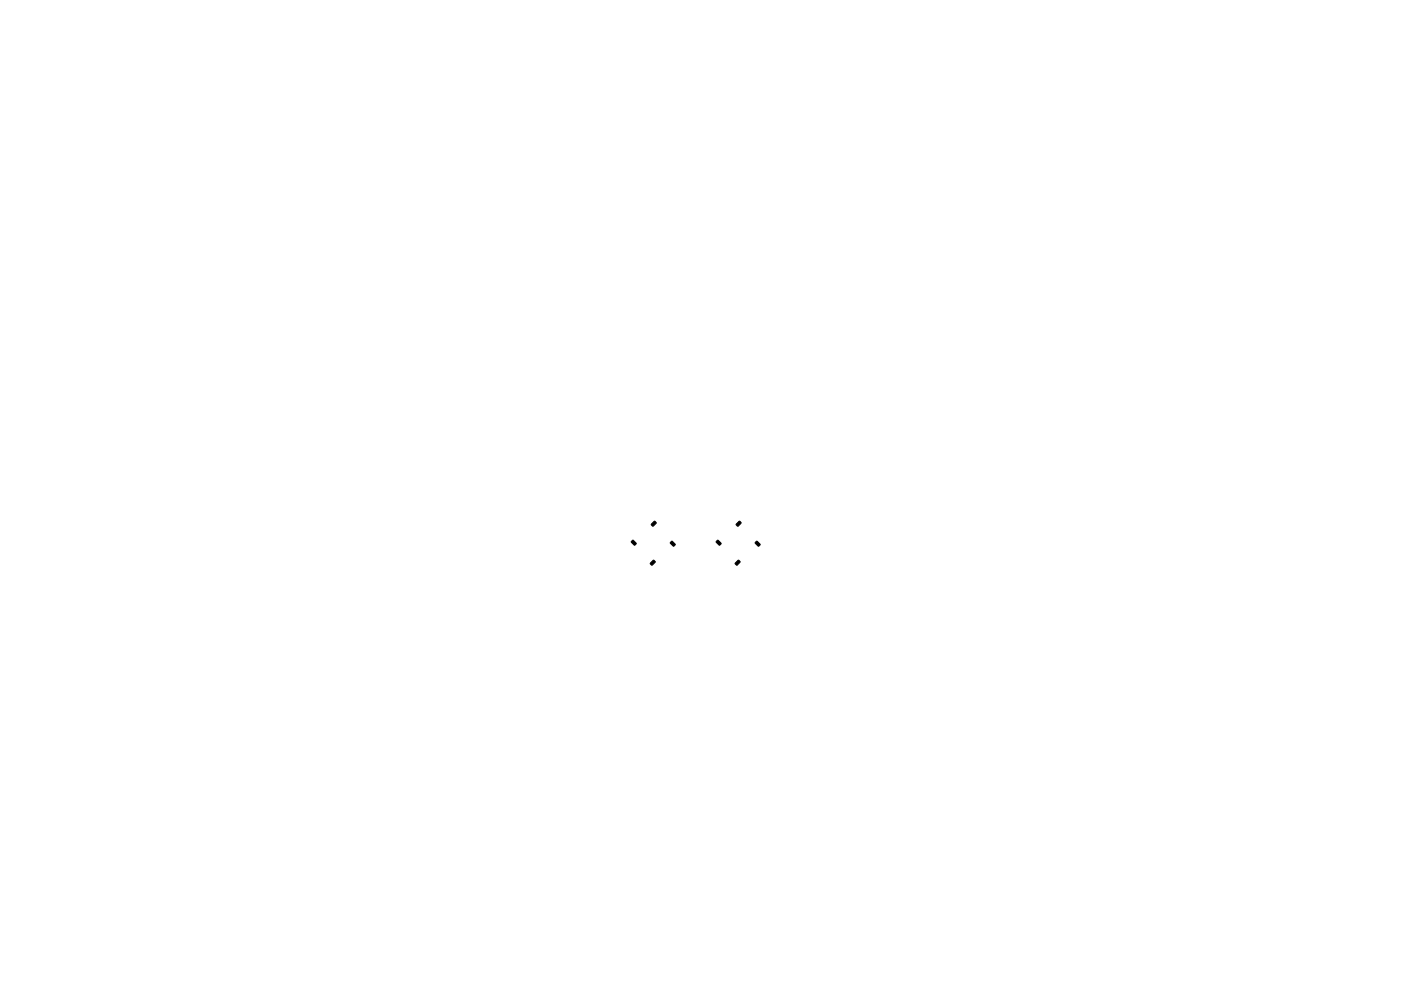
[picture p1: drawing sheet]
<svg xmlns="http://www.w3.org/2000/svg" width="297mm" height="210mm" viewBox="0 0 297 210" stroke-linecap="round" stroke-linejoin="round" font-family="sans-serif">
<path d="M133.9 114.9l.4-.3 .6 .8-.4 .3-.6-.6zM137.9 119.5l.6-.6 .4 .3-.6 .7-.4-.2zM138.1 111.2l.6-.6 .4 .3-.6 .7-.4-.2zM142.1 115.1l.4-.3 .7 .8-.5 .3-.6-.6zM151.9 114.9l.4-.3 .6 .8-.4 .3-.6-.6zM155.9 119.5l.6-.6 .4 .3-.6 .7-.4-.2zM156.7 110.6h.2l.2 .4-.7 .6-.3-.4zM160.1 115.1l.4-.3 .7 .8-.5 .3-.6-.6z" fill="#000" stroke="#000" stroke-width=".21"/>
</svg>
